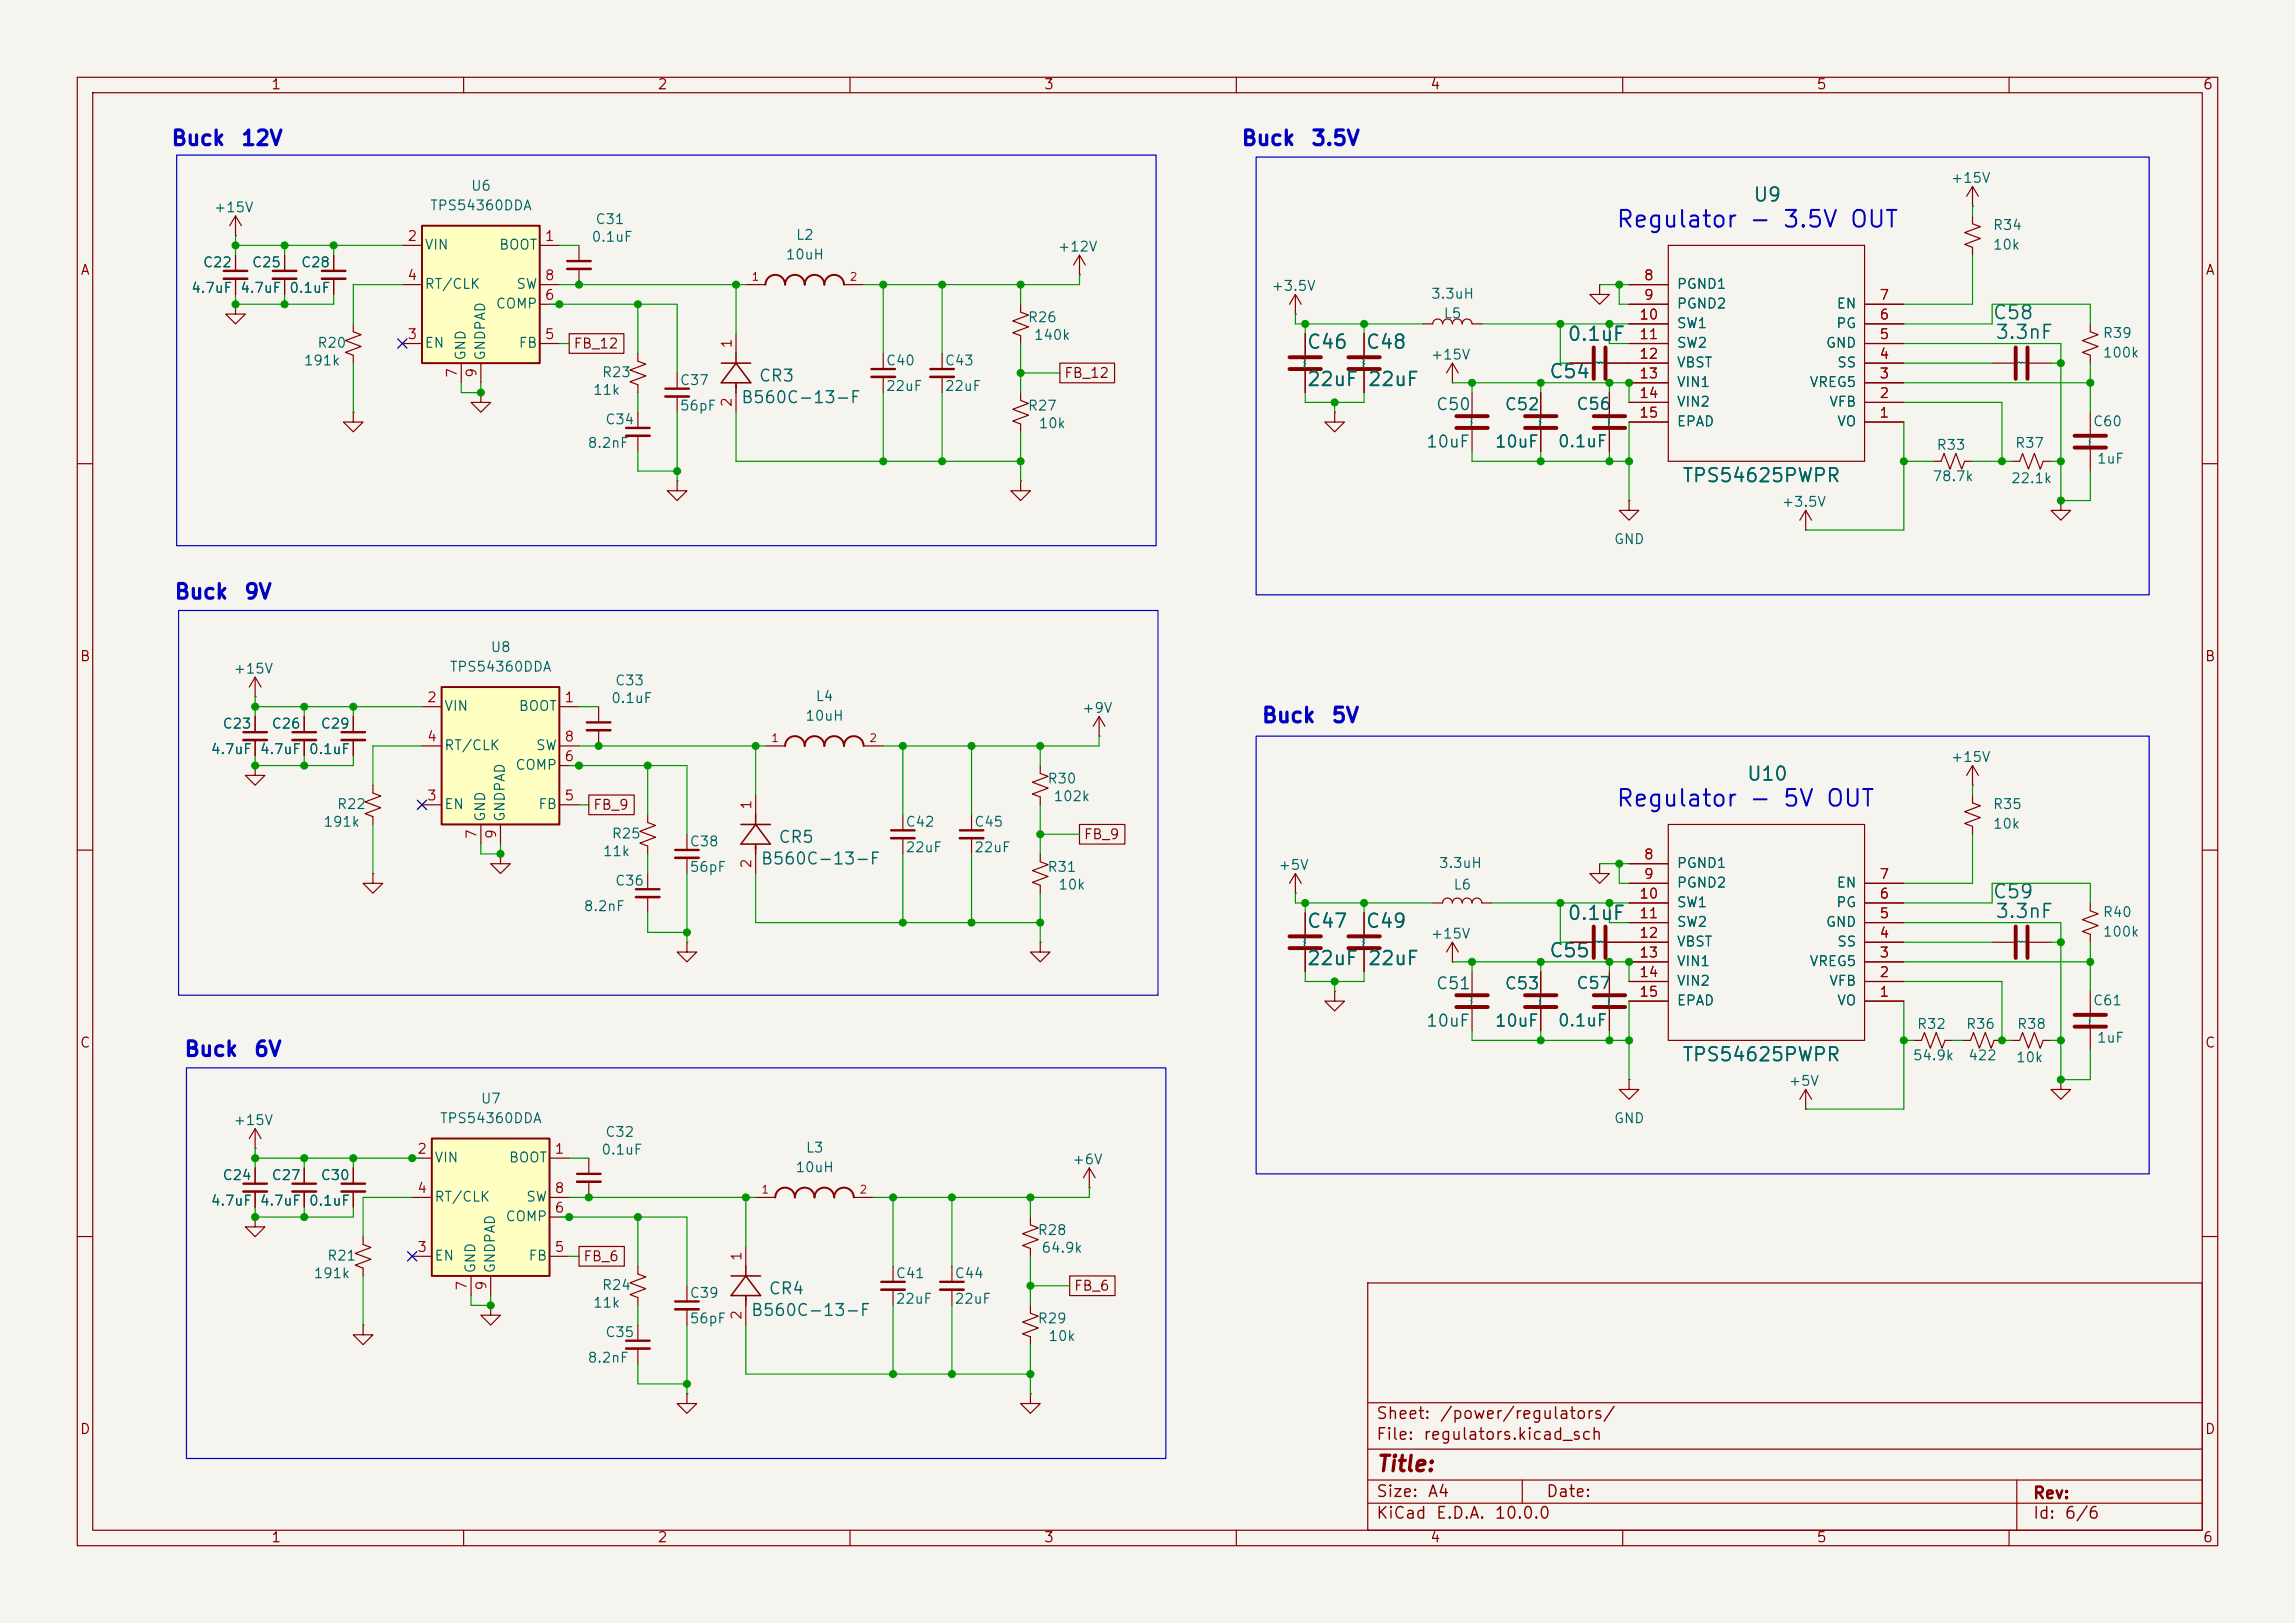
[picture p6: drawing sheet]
<svg xmlns="http://www.w3.org/2000/svg" width="297mm" height="210mm" viewBox="0 0 297 210" stroke-linecap="round" stroke-linejoin="round" font-family="sans-serif">
<defs><g id="words">
<g font-size="2.2" fill="#0000c2">
<text x="209" y="30">Regulator</text>
<text x="226.2" y="30">-</text>
<text x="230.6" y="30">3.5V</text>
<text x="239.2" y="30">OUT</text>
<text x="209" y="104.9">Regulator</text>
<text x="226.2" y="104.9">-</text>
<text x="230.6" y="104.9">5V</text>
<text x="236.2" y="104.9">OUT</text>
</g>
<text font-size="2" fill="#840000" x="178" y="190.9">Title:</text>
<g font-size="1.9" fill="#0000c2">
<text x="22.1" y="19.3">Buck</text>
<text x="31.1" y="19.3">12V</text>
<text x="160.6" y="19.3">Buck</text>
<text x="169.6" y="19.3">3.5V</text>
<text x="22.5" y="78">Buck</text>
<text x="31.5" y="78">9V</text>
<text x="163.2" y="94">Buck</text>
<text x="172.2" y="94">5V</text>
<text x="23.7" y="137.2">Buck</text>
<text x="32.8" y="137.2">6V</text>
</g>
<g font-size="1.8" fill="#006464">
<text x="226.8" y="26.5">U9</text>
<text x="257.8" y="41.8">C58</text>
<text x="169" y="45.6">C46</text>
<text x="176.6" y="45.6">C48</text>
<text x="202.7" y="44.6">0.1uF</text>
<text x="258.1" y="44.3">3.3nF</text>
<text x="169" y="50.4">22uF</text>
<text x="176.9" y="50.4">22uF</text>
<text x="200.4" y="49.4">C54</text>
<text x="217.6" y="62.8">TPS54625PWPR</text>
<text x="226" y="101.4">U10</text>
<text x="202.7" y="119.5">0.1uF</text>
<text x="257.8" y="116.7">C59</text>
<text x="258.1" y="119.2">3.3nF</text>
<text x="169" y="125.3">22uF</text>
<text x="169" y="120.5">C47</text>
<text x="176.6" y="120.5">C49</text>
<text x="176.9" y="125.3">22uF</text>
<text x="200.4" y="124.3">C55</text>
<text x="217.6" y="137.8">TPS54625PWPR</text>
</g>
<g font-size="1.5" fill="#006464">
<text x="95.8" y="52.6">B560C-13-F</text>
<text x="98.1" y="49.8">CR3</text>
<text x="185.7" y="53.5">C50</text>
<text x="194.6" y="53.5">C52</text>
<text x="203.9" y="53.4">C56</text>
<text x="184.5" y="58.3">10uF</text>
<text x="193.4" y="58.3">10uF</text>
<text x="201.5" y="58.2">0.1uF</text>
<text x="98.4" y="112.2">B560C-13-F</text>
<text x="100.6" y="109.4">CR5</text>
<text x="185.7" y="128.4">C51</text>
<text x="194.6" y="128.4">C53</text>
<text x="203.9" y="128.4">C57</text>
<text x="184.5" y="133.2">10uF</text>
<text x="193.4" y="133.2">10uF</text>
<text x="201.5" y="133.2">0.1uF</text>
<text x="99.4" y="167.9">CR4</text>
<text x="97.1" y="170.7">B560C-13-F</text>
</g>
<g font-size="1.5" fill="#840000">
<text x="178" y="184">Sheet:</text>
<text x="186.2" y="184">/power/regulators/</text>
<text x="178" y="186.7">File:</text>
<text x="184.1" y="186.7">regulators.kicad_sch</text>
<text x="178" y="196.9">KiCad</text>
<text x="178" y="194.1">Size:</text>
<text x="184.7" y="194.1">A4</text>
<text x="185.7" y="196.9">E.D.A.</text>
<text x="193.3" y="196.9">10.0.0</text>
<text x="200" y="194.1">Date:</text>
<text x="263" y="194.3">Rev:</text>
<text x="263" y="196.9">Id:</text>
<text x="267.1" y="196.9">6/6</text>
</g>
<g font-size="1.3" fill="#840000">
<text x="35" y="11.9">1</text>
<text x="85" y="11.9">2</text>
<text x="135" y="11.9">3</text>
<text x="185" y="11.9">4</text>
<text x="235" y="11.9">5</text>
<text x="285" y="11.9">6</text>
<text x="10.3" y="35.9">A</text>
<text x="285.3" y="35.9">A</text>
<text x="74.1" y="45.4">FB_12</text>
<text x="137.6" y="49.2">FB_12</text>
<text x="10.3" y="85.9">B</text>
<text x="285.3" y="85.9">B</text>
<text x="76.7" y="105.1">FB_9</text>
<text x="140.2" y="108.9">FB_9</text>
<text x="10.3" y="135.9">C</text>
<text x="285.3" y="135.9">C</text>
<text x="75.4" y="163.5">FB_6</text>
<text x="138.9" y="167.3">FB_6</text>
<text x="10.3" y="185.9">D</text>
<text x="285.3" y="185.9">D</text>
<text x="35" y="199.9">1</text>
<text x="85" y="199.9">2</text>
<text x="135" y="199.9">3</text>
<text x="185" y="199.9">4</text>
<text x="235" y="199.9">5</text>
<text x="285" y="199.9">6</text>
</g>
<g font-size="1.3" fill="#006464">
<text x="252.4" y="24">+15V</text>
<text x="27.6" y="27.8">+15V</text>
<text x="55.6" y="27.5">TPS54360DDA</text>
<text x="60.9" y="25">U6</text>
<text x="77" y="29.3">C31</text>
<text x="26.2" y="34.9">C22</text>
<text x="32.5" y="34.9">C25</text>
<text x="38.9" y="34.9">C28</text>
<text x="54.9" y="32.6">VIN</text>
<text x="64.5" y="32.6">BOOT</text>
<text x="76.5" y="31.6">0.1uF</text>
<text x="101.6" y="33.9">10uH</text>
<text x="102.9" y="31.3">L2</text>
<text x="136.8" y="32.9">+12V</text>
<text x="257.8" y="32.6">10k</text>
<text x="257.8" y="30.1">R34</text>
<text x="24.6" y="38.2">4.7uF</text>
<text x="31" y="38.2">4.7uF</text>
<text x="37.3" y="38.2">0.1uF</text>
<text x="54.9" y="37.7">RT/CLK</text>
<text x="64.1" y="40.2">COMP</text>
<text x="66.7" y="37.7">SW</text>
<text x="164.4" y="37.9">+3.5V</text>
<text x="185.1" y="39">3.3uH</text>
<text x="186.7" y="41.5">L5</text>
<text x="216.9" y="37.7">PGND1</text>
<text x="216.9" y="40.2">PGND2</text>
<text x="237.6" y="40.2">EN</text>
<text x="39.2" y="47.6">191k</text>
<text x="41" y="45.3">R20</text>
<text x="54.9" y="45.3">EN</text>
<text x="60.6" y="46.7" transform="rotate(-90 60.6 46.7)">GND</text>
<text x="63.1" y="46.7" transform="rotate(-90 63.1 46.7)">GNDPAD</text>
<text x="67" y="45.3">FB</text>
<text x="114.6" y="47.6">C40</text>
<text x="122.2" y="47.6">C43</text>
<text x="132.9" y="42">R26</text>
<text x="133.7" y="44.3">140k</text>
<text x="169.8" y="47.3" transform="rotate(-90 169.8 47.3)">~</text>
<text x="177.4" y="47.3" transform="rotate(-90 177.4 47.3)">~</text>
<text x="185.1" y="46.8">+15V</text>
<text x="206.2" y="47.9">~</text>
<text x="216.9" y="42.8">SW1</text>
<text x="216.9" y="45.3">SW2</text>
<text x="216.9" y="47.9">VBST</text>
<text x="236.2" y="45.3">GND</text>
<text x="237.5" y="42.8">PG</text>
<text x="237.7" y="47.9">SS</text>
<text x="260.9" y="47.9">~</text>
<text x="272" y="44">R39</text>
<text x="272" y="46.6">100k</text>
<text x="76.7" y="51.4">11k</text>
<text x="77.8" y="49.1">R23</text>
<text x="87.9" y="50.1">C37</text>
<text x="87.9" y="53.4">56pF</text>
<text x="114.6" y="50.9">22uF</text>
<text x="122.2" y="50.9">22uF</text>
<text x="132.9" y="53.4">R27</text>
<text x="216.9" y="50.4">VIN1</text>
<text x="216.9" y="52.9">VIN2</text>
<text x="234.1" y="50.4">VREG5</text>
<text x="236.6" y="52.9">VFB</text>
<text x="76" y="58.3">8.2nF</text>
<text x="78.2" y="55.2">C34</text>
<text x="134.3" y="55.7">10k</text>
<text x="191.4" y="55" transform="rotate(-90 191.4 55)">~</text>
<text x="200.3" y="55" transform="rotate(-90 200.3 55)">~</text>
<text x="209.1" y="55.4" transform="rotate(-90 209.1 55.4)">~</text>
<text x="216.9" y="55.5">EPAD</text>
<text x="237.7" y="55.5">VO</text>
<text x="250.5" y="58.5">R33</text>
<text x="260.7" y="58.3">R37</text>
<text x="270.8" y="55.5">C60</text>
<text x="271.4" y="57.5" transform="rotate(-90 271.4 57.5)">~</text>
<text x="230.5" y="65.9">+3.5V</text>
<text x="250" y="62.6">78.7k</text>
<text x="260.2" y="62.8">22.1k</text>
<text x="271.3" y="60.3">1uF</text>
<text x="208.8" y="70.7">GND</text>
<text x="30.1" y="87.5">+15V</text>
<text x="58.1" y="87.2">TPS54360DDA</text>
<text x="63.4" y="84.7">U8</text>
<text x="79.5" y="89">C33</text>
<text x="28.7" y="94.6">C23</text>
<text x="35.1" y="94.6">C26</text>
<text x="41.4" y="94.6">C29</text>
<text x="57.4" y="92.3">VIN</text>
<text x="67" y="92.3">BOOT</text>
<text x="79" y="91.3">0.1uF</text>
<text x="104.1" y="93.6">10uH</text>
<text x="105.5" y="91">L4</text>
<text x="139.9" y="92.6">+9V</text>
<text x="27.2" y="97.9">4.7uF</text>
<text x="33.5" y="97.9">4.7uF</text>
<text x="39.9" y="97.9">0.1uF</text>
<text x="57.4" y="97.4">RT/CLK</text>
<text x="66.6" y="99.9">COMP</text>
<text x="69.3" y="97.4">SW</text>
<text x="135.5" y="101.7">R30</text>
<text x="252.4" y="98.9">+15V</text>
<text x="41.8" y="107.3">191k</text>
<text x="43.5" y="105">R22</text>
<text x="57.4" y="105">EN</text>
<text x="63.1" y="106.4" transform="rotate(-90 63.1 106.4)">GND</text>
<text x="65.6" y="106.4" transform="rotate(-90 65.6 106.4)">GNDPAD</text>
<text x="69.6" y="105">FB</text>
<text x="117.1" y="107.3">C42</text>
<text x="126" y="107.3">C45</text>
<text x="136.3" y="104">102k</text>
<text x="257.8" y="107.5">10k</text>
<text x="257.8" y="105">R35</text>
<text x="77.9" y="111.1">11k</text>
<text x="79.1" y="108.8">R25</text>
<text x="89.2" y="109.8">C38</text>
<text x="89.2" y="113.1">56pF</text>
<text x="117.1" y="110.6">22uF</text>
<text x="126" y="110.6">22uF</text>
<text x="135.5" y="113.1">R31</text>
<text x="165.3" y="112.9">+5V</text>
<text x="186.1" y="112.6">3.3uH</text>
<text x="216.9" y="112.6">PGND1</text>
<text x="75.4" y="118.2">8.2nF</text>
<text x="79.5" y="114.9">C36</text>
<text x="136.9" y="115.4">10k</text>
<text x="188" y="115.4">L6</text>
<text x="216.9" y="115.2">PGND2</text>
<text x="216.9" y="117.7">SW1</text>
<text x="237.5" y="117.7">PG</text>
<text x="237.6" y="115.2">EN</text>
<text x="272" y="119">R40</text>
<text x="169.8" y="122.3" transform="rotate(-90 169.8 122.3)">~</text>
<text x="177.4" y="122.3" transform="rotate(-90 177.4 122.3)">~</text>
<text x="185.1" y="121.8">+15V</text>
<text x="206.2" y="122.8">~</text>
<text x="216.9" y="120.2">SW2</text>
<text x="216.9" y="122.8">VBST</text>
<text x="216.9" y="125.3">VIN1</text>
<text x="234.1" y="125.3">VREG5</text>
<text x="236.2" y="120.2">GND</text>
<text x="237.7" y="122.8">SS</text>
<text x="260.9" y="122.8">~</text>
<text x="272" y="121.5">100k</text>
<text x="191.4" y="129.9" transform="rotate(-90 191.4 129.9)">~</text>
<text x="200.3" y="129.9" transform="rotate(-90 200.3 129.9)">~</text>
<text x="209.1" y="130.3" transform="rotate(-90 209.1 130.3)">~</text>
<text x="216.9" y="127.9">VIN2</text>
<text x="216.9" y="130.4">EPAD</text>
<text x="236.6" y="127.9">VFB</text>
<text x="237.7" y="130.4">VO</text>
<text x="270.8" y="130.4">C61</text>
<text x="247.5" y="137.5">54.9k</text>
<text x="248" y="133.5">R32</text>
<text x="254.3" y="133.5">R36</text>
<text x="254.6" y="137.5">422</text>
<text x="260.8" y="137.8">10k</text>
<text x="260.9" y="133.5">R38</text>
<text x="271.3" y="135.2">1uF</text>
<text x="271.4" y="132.4" transform="rotate(-90 271.4 132.4)">~</text>
<text x="62.1" y="143.1">U7</text>
<text x="231.4" y="140.8">+5V</text>
<text x="30.1" y="145.9">+15V</text>
<text x="56.8" y="145.6">TPS54360DDA</text>
<text x="77.7" y="149.7">0.1uF</text>
<text x="78.2" y="147.4">C32</text>
<text x="104.2" y="149.5">L3</text>
<text x="208.8" y="145.6">GND</text>
<text x="28.7" y="153">C24</text>
<text x="35.1" y="153">C27</text>
<text x="41.4" y="153">C30</text>
<text x="56.1" y="150.7">VIN</text>
<text x="56.1" y="155.8">RT/CLK</text>
<text x="65.8" y="150.7">BOOT</text>
<text x="68" y="155.8">SW</text>
<text x="102.9" y="152">10uH</text>
<text x="138.7" y="151">+6V</text>
<text x="27.2" y="156.3">4.7uF</text>
<text x="33.5" y="156.3">4.7uF</text>
<text x="39.9" y="156.3">0.1uF</text>
<text x="65.3" y="158.3">COMP</text>
<text x="134.2" y="160.1">R28</text>
<text x="40.5" y="165.7">191k</text>
<text x="42.2" y="163.4">R21</text>
<text x="56.1" y="163.4">EN</text>
<text x="61.8" y="164.8" transform="rotate(-90 61.8 164.8)">GND</text>
<text x="64.4" y="164.8" transform="rotate(-90 64.4 164.8)">GNDPAD</text>
<text x="68.3" y="163.4">FB</text>
<text x="77.8" y="167.2">R24</text>
<text x="115.8" y="165.7">C41</text>
<text x="123.5" y="165.7">C44</text>
<text x="134.7" y="162.4">64.9k</text>
<text x="76.7" y="169.5">11k</text>
<text x="78.2" y="173.3">C35</text>
<text x="89.2" y="168.2">C39</text>
<text x="89.2" y="171.6">56pF</text>
<text x="115.8" y="169">22uF</text>
<text x="123.5" y="169">22uF</text>
<text x="134.2" y="171.6">R29</text>
<text x="135.6" y="173.8">10k</text>
<text x="76" y="176.6">8.2nF</text>
</g>
<g font-size="1.3" fill="#a90000">
<text x="52.6" y="31.5">2</text>
<text x="70.4" y="31.5">1</text>
<text x="52.6" y="36.6">4</text>
<text x="70.4" y="39.1">6</text>
<text x="70.4" y="36.6">8</text>
<text x="212" y="41.7">10</text>
<text x="212.7" y="36.6">8</text>
<text x="212.7" y="39.1">9</text>
<text x="243.1" y="41.7">6</text>
<text x="243.1" y="39.1">7</text>
<text x="52.6" y="44.2">3</text>
<text x="70.4" y="44.2">5</text>
<text x="95" y="45.2" transform="rotate(-90 95 45.2)">1</text>
<text x="212" y="44.2">11</text>
<text x="212" y="46.7">12</text>
<text x="243.1" y="46.7">4</text>
<text x="243.1" y="44.2">5</text>
<text x="59.4" y="49" transform="rotate(-90 59.4 49)">7</text>
<text x="62" y="49" transform="rotate(-90 62 49)">9</text>
<text x="95" y="52.8" transform="rotate(-90 95 52.8)">2</text>
<text x="212" y="49.3">13</text>
<text x="212" y="51.8">14</text>
<text x="243.1" y="51.8">2</text>
<text x="243.1" y="49.3">3</text>
<text x="212" y="54.4">15</text>
<text x="243.1" y="54.4">1</text>
<text x="55.2" y="91.2">2</text>
<text x="73" y="91.2">1</text>
<text x="55.2" y="96.3">4</text>
<text x="73" y="98.8">6</text>
<text x="73" y="96.3">8</text>
<text x="55.2" y="103.9">3</text>
<text x="73" y="103.9">5</text>
<text x="97.5" y="104.8" transform="rotate(-90 97.5 104.8)">1</text>
<text x="62" y="108.7" transform="rotate(-90 62 108.7)">7</text>
<text x="64.5" y="108.7" transform="rotate(-90 64.5 108.7)">9</text>
<text x="97.5" y="112.5" transform="rotate(-90 97.5 112.5)">2</text>
<text x="212.7" y="111.5">8</text>
<text x="212" y="116.6">10</text>
<text x="212" y="119.1">11</text>
<text x="212.7" y="114">9</text>
<text x="243.1" y="119.1">5</text>
<text x="243.1" y="116.6">6</text>
<text x="243.1" y="114">7</text>
<text x="212" y="121.7">12</text>
<text x="212" y="124.2">13</text>
<text x="243.1" y="124.2">3</text>
<text x="243.1" y="121.7">4</text>
<text x="212" y="126.7">14</text>
<text x="212" y="129.3">15</text>
<text x="243.1" y="129.3">1</text>
<text x="243.1" y="126.7">2</text>
<text x="53.9" y="149.6">2</text>
<text x="71.7" y="149.6">1</text>
<text x="53.9" y="154.7">4</text>
<text x="71.7" y="154.7">8</text>
<text x="71.7" y="157.2">6</text>
<text x="53.9" y="162.3">3</text>
<text x="60.7" y="167.1" transform="rotate(-90 60.7 167.1)">7</text>
<text x="63.2" y="167.1" transform="rotate(-90 63.2 167.1)">9</text>
<text x="71.7" y="162.3">5</text>
<text x="96.3" y="163.3" transform="rotate(-90 96.3 163.3)">1</text>
<text x="96.3" y="170.9" transform="rotate(-90 96.3 170.9)">2</text>
</g>
<g font-size="1" fill="#a90000">
<text x="97.2" y="36.6">1</text>
<text x="109.9" y="36.6">2</text>
<text x="99.7" y="96.3">1</text>
<text x="112.4" y="96.3">2</text>
<text x="98.4" y="154.7">1</text>
<text x="111.1" y="154.7">2</text>
</g>
</g></defs>
<path d="M0 0h297v210h-297z" fill="#f5f4ef" stroke="#f5f4ef" stroke-width=".13"/>
<g fill="none" stroke="#840000" stroke-width=".15">
<path d="M10 10h277v190h-277zM12 12h273v186h-273zM60 10v2M110 10v2M160 10v2M210 10v2M260 10v2M36.8 33v2.1M36.8 36.1v2M43.2 33v2.1M43.2 36.1v2M132.1 39.4v1l1 .4-2 .7 2 .8-2 .8 1 .3v1.1"/>
<path d="M207 36.8v1.3h1.3l-1.3 1.3-1.3-1.3h1.3M207 36.8h.1M45.7 41.9v1l1 .4-2 .8 2 .7-2 .8 1 .4v1M45.7 53.3v1.3h1.3l-1.3 1.3-1.3-1.3h1.3M45.7 53.3h.1M62.2 50.8v1.3h1.3l-1.3 1.2-1.2-1.2h1.2M62.2 50.8h.1M95.2 43.2v2.5M95.2 50.8v2.5M114.3 45.7v2.1M114.3 48.8v2M121.9 45.7v2.1"/>
<path d="M121.9 48.8v2M132.1 50.8v1l1 .4-2 .8 2 .7-2 .8 1 .4v1M172.7 53.3v1.3h1.3l-1.3 1.3-1.3-1.3h1.3M172.7 53.3h.1M176.5 43.2v2.8M176.5 48v2.8M184.1 41.9h1.3a.64 .64 0 0 1 .7-.6 .64 .64 0 0 1 .6 .6 .64 .64 0 0 1 .6-.6 .64 .64 0 0 1 .7 .6 .64 .64 0 0 1 .6-.6 .64 .64 0 0 1 .6 .6 .64 .64 0 0 1 .7-.6 .64 .64 0 0 1 .6 .6h1.3M188 49.5h.1M188 47l-.8 1.3M188 47l.7 1.3M188 47v2.5M190.5 50.8v2.8"/>
<path d="M190.5 55.6v2.8M199.4 50.8v2.8M199.4 55.6v2.8M203.2 47h2.8M208 47h2.8M208.3 50.8v2.8M208.3 55.6v2.8M250.2 59.7h1l.4-1 .7 2 .8-2 .8 2 .4-1h1M257.8 47h2.8M262.6 47h2.8M10 60h2M285 60h2"/>
<path d="M33 99.1v1.2h1.3l-1.3 1.3-1.3-1.3h1.3M33 99.1h.1M134.6 99.1v1l1 .4-2 .7 2 .8-2 .7 1 .4v1M10 110h2M48.3 101.6v1l1 .4-2.1 .8 2.1 .7-2.1 .8 1.1 .4v1M48.3 113v1.3h1.2l-1.2 1.3-1.3-1.3h1.3M48.3 113h.1M64.8 110.5v1.3h1.2l-1.2 1.2-1.3-1.2h1.3M64.8 110.5h.1M83.8 105.4v1l1 .4-2 .8 2 .7-2 .8 1 .4v1M83.8 113v2.1M83.8 116.1v2"/>
<path d="M88.9 108v2M88.9 111v2M97.8 102.9v2.5M97.8 110.5v2.5M116.8 105.4v2M116.8 108.5v2M125.7 105.4v2M125.7 108.5v2M134.6 110.5v1l1 .4-2 .7 2 .8-2 .8 1 .4v1M167.6 115.6h.1M167.6 113l-.7 1.3M167.6 113l.8 1.3"/>
<path d="M167.6 113v2.6M168.9 118.1v2.8M285 110h2M134.6 121.9v1.3h1.3l-1.3 1.3-1.3-1.3h1.3M134.6 121.9h.1M168.9 122.9v2.8M210.8 139.7v1.3h1.3l-1.3 1.2-1.3-1.2h1.3M210.8 139.7h.1M33 157.5v1.3h1.3l-1.3 1.2-1.3-1.2h1.3M33 157.5h.1M33 148.6h.1M33 146.1l-.7 1.2"/>
<path d="M33 146.1l.8 1.2M33 146.1v2.5M33 151.1v2.1M33 154.2v2M39.4 151.1v2.1M39.4 154.2v2M45.7 151.1v2.1M45.7 154.2v2M76.2 149.9v2M76.2 152.9v2M97.8 154.9h2.5M110.5 154.9h2.5"/>
<path d="M133.3 157.5v1l1.1 .4-2.1 .7 2.1 .8-2.1 .8 1 .3v1.1M141 153.7h.1M141 151.1l-.8 1.3M141 151.1l.7 1.3M141 151.1v2.6M10 160h2M47 171.5v1.2h1.3l-1.3 1.3-1.3-1.3h1.3M47 171.5h.1M47 160v1l1 .4-2 .8 2 .7-2 .8 1 .4v1M63.5 168.9v1.3h1.3l-1.3 1.3-1.3-1.3h1.3M63.5 168.9h.1M82.5 163.8v1l1.1 .4-2.1 .8 2.1 .8-2.1 .7 1 .4v1"/>
<path d="M82.5 171.5v2M82.5 174.5v2M88.9 166.4v2M88.9 169.4v2.1M96.5 161.3v2.5M96.5 168.9v2.6M115.6 163.8v2.1M115.6 166.9v2M123.2 163.8v2.1M123.2 166.9v2M133.3 168.9v1l1.1 .4-2.1 .8 2.1 .7-2.1 .8 1 .4v1M177 166h108v32h-108z"/>
<path d="M285 160h2M60 198v2M88.9 180.3v1.3h1.3l-1.3 1.3-1.3-1.3h1.3M88.9 180.3h.1M110 198v2M133.3 180.3v1.3h1.3l-1.3 1.3-1.2-1.3h1.2M133.3 180.3h.1M160 198v2M177 194.5h108M177 191.5h108M177 187.5h108M177 181.5h108"/>
<path d="M197 191.5v3M210 198v2M260 198v2M261 191.5v6.5"/>
</g>
<g fill="none" stroke="#840000" stroke-width=".51">
<path d="M174.5 46.2h4.1M174.5 47.8h4.1M188.5 53.8h4M188.5 55.4h4M197.4 53.8h4M197.4 55.4h4M206.2 53.8h4.1M206.2 55.4h4.1M206.2 45v4M207.8 45v4M260.9 45v4M262.4 45v4"/>
<path d="M166.9 121.2h4M166.9 122.7h4"/>
</g>
<g fill="none" stroke="#840000" stroke-width=".3">
<path d="M35.3 35.1h3.1M41.7 35.1h3M112.8 47.8h3M120.4 47.8h3M82.3 115.1h3M87.4 110h3M115.3 107.4h3.1M124.2 107.4h3.1M31.5 153.2h3M37.8 153.2h3.1M44.2 153.2h3M74.7 151.9h3"/>
<path d="M81 173.5h3.1M87.4 168.4h3M114 165.9h3.1M121.7 165.9h3"/>
</g>
<g fill="none" stroke="#840000" stroke-width=".33">
<path d="M35.3 36.1h3.1M41.7 36.1h3M112.8 48.8h3M120.4 48.8h3M82.3 116.1h3M87.4 111h3M115.3 108.5h3.1M124.2 108.5h3.1M31.5 154.2h3M37.8 154.2h3.1M44.2 154.2h3M74.7 152.9h3"/>
<path d="M81 174.5h3.1M87.4 169.4h3M114 166.9h3.1M121.7 166.9h3"/>
</g>
<path d="M100.3 154.9a1.27 1.27 0 0 1 1.3-1.2 1.27 1.27 0 0 1 1.3 1.2 1.27 1.27 0 0 1 1.2-1.2 1.27 1.27 0 0 1 1.3 1.2 1.27 1.27 0 0 1 1.3-1.2 1.27 1.27 0 0 1 1.2 1.2 1.27 1.27 0 0 1 1.3-1.2 1.27 1.27 0 0 1 1.3 1.2" fill="none" stroke="#840000" stroke-width=".25"/>
<path d="M93.3 47h3.9M95.2 45.7v1.3M95.2 49.5v1.3M95.2 47l2 2.5h-3.9zM95.9 106.7h3.8M97.8 105.4v1.3M97.8 109.2v1.3M97.8 106.7l1.9 2.5h-3.8zM94.6 165.1h3.8M96.5 163.8v1.3M96.5 167.6v1.3M96.5 165.1l1.9 2.5h-3.8z" fill="none" stroke="#840000" stroke-width=".2"/>
<path d="M55.9 147.3h15.2v17.8h-15.2z" fill="#ffffc2"/>
<path d="M99.1 36.8a1.27 1.27 0 0 1 1.2-1.2 1.27 1.27 0 0 1 1.3 1.2 1.27 1.27 0 0 1 1.3-1.2 1.27 1.27 0 0 1 1.2 1.2 1.27 1.27 0 0 1 1.3-1.2 1.27 1.27 0 0 1 1.3 1.2 1.27 1.27 0 0 1 1.2-1.2 1.27 1.27 0 0 1 1.3 1.2M55.9 147.3h15.2v17.8h-15.2z" fill="none" stroke="#840000" stroke-width=".25"/>
<g fill="none" stroke="#840000" stroke-width=".15">
<path d="M30.5 33v2.1M30.5 36.1v2M74.9 31.8v2M74.9 34.8v2M96.5 36.8h2.6M109.2 36.8h2.6M139.7 35.6h.1M139.7 33l-.8 1.3M139.7 33l.8 1.3M139.7 33v2.6M87.6 48.3v2M87.6 51.3v2"/>
<path d="M87.6 62.2v1.3h1.3l-1.3 1.3-1.2-1.3h1.2M87.6 62.2h.1M132.1 62.2v1.3h1.2l-1.2 1.3-1.3-1.3h1.3M132.1 62.2h.1M255.3 99.1l-.8 1.2M255.3 99.1l.7 1.2M255.3 99.1v2.5M210.8 119.4h5.1M210.8 116.8h5.1M210.8 114.3h5.1M210.8 111.8h5.1M215.9 106.7h25.4v27.9h-25.4z"/>
<path d="M241.3 119.4h5.1M241.3 116.8h5.1M241.3 114.3h5.1M255.3 101.6h.1M270.5 116.8v1.1l1 .3-2 .8 2 .8-2 .7 1 .4v1M210.8 129.5h5.1M210.8 127h5.1M210.8 124.5h5.1M210.8 121.9h5.1M241.3 129.5h5.1M241.3 127h5.1M241.3 124.5h5.1"/>
<path d="M241.3 121.9h5.1M266.7 139.7v1.3h1.3l-1.3 1.2-1.3-1.2h1.3M266.7 139.7h.1M270.5 128.3v2.8M270.5 133.1v2.8M53.3 149.9h2.6M53.3 154.9h2.6M71.1 149.9h2.6M71.1 154.9h2.6M71.1 157.5h2.6M233.7 143.5h.1M233.7 141l-.8 1.2"/>
<path d="M233.7 141l.7 1.2M233.7 141v2.5M53.3 162.6h2.6M61 165.1v2.5M63.5 165.1v2.5M71.1 162.6h2.6"/>
</g>
<path d="M29 35.1h3M73.4 33.8h3.1M86.1 50.3h3.1" fill="none" stroke="#840000" stroke-width=".3"/>
<path d="M29 36.1h3M73.4 34.8h3.1M86.1 51.3h3.1" fill="none" stroke="#840000" stroke-width=".33"/>
<path d="M268.5 131.3h4M268.5 132.8h4" fill="none" stroke="#840000" stroke-width=".51"/>
<path d="M54.6 29.2h15.2v17.8h-15.2z" fill="#ffffc2"/>
<path d="M54.6 29.2h15.2v17.8h-15.2zM101.6 96.5a1.27 1.27 0 0 1 1.3-1.2 1.27 1.27 0 0 1 1.2 1.2 1.27 1.27 0 0 1 1.3-1.2 1.27 1.27 0 0 1 1.3 1.2 1.27 1.27 0 0 1 1.2-1.2 1.27 1.27 0 0 1 1.3 1.2 1.27 1.27 0 0 1 1.3-1.2 1.27 1.27 0 0 1 1.3 1.2" fill="none" stroke="#840000" stroke-width=".25"/>
<g fill="none" stroke="#840000" stroke-width=".15">
<path d="M30.5 30.5h.1M30.5 39.4v1.2h1.2l-1.2 1.3-1.3-1.3h1.3M30.5 39.4h.1M30.5 27.9l-.8 1.3M30.5 27.9l.7 1.3M30.5 27.9v2.6M52.1 31.8h2.5M52.1 36.8h2.5M69.8 31.8h2.6M69.8 36.8h2.6M69.8 39.4h2.6M52.1 44.5h2.5"/>
<path d="M59.7 47v2.5M62.2 47v2.5M69.8 44.5h2.6M82.5 45.7v1l1.1 .4-2.1 .8 2.1 .7-2.1 .8 1 .4v1M82.5 53.3v2.1M82.5 56.4v2M39.4 92.7v2M39.4 95.8v2M45.7 92.7v2M45.7 95.8v2M77.5 91.4v2.1M77.5 94.5v2"/>
<path d="M99.1 96.5h2.5M111.8 96.5h2.5M142.2 95.3h.1M142.2 92.7l-.7 1.3M142.2 92.7l.8 1.3M142.2 92.7v2.6M207 111.8v1.2h1.3l-1.3 1.3-1.3-1.3h1.3M207 111.8h.1M203.2 121.9h2.8M208 121.9h2.8"/>
</g>
<path d="M81 55.4h3.1M37.8 94.7h3.1M44.2 94.7h3M75.9 93.5h3.1" fill="none" stroke="#840000" stroke-width=".3"/>
<path d="M81 56.4h3.1M37.8 95.8h3.1M44.2 95.8h3M75.9 94.5h3.1" fill="none" stroke="#840000" stroke-width=".33"/>
<path d="M206.2 119.9v4.1M207.8 119.9v4.1" fill="none" stroke="#840000" stroke-width=".51"/>
<path d="M57.1 88.9h15.3v17.8h-15.3z" fill="#ffffc2"/>
<path d="M57.1 88.9h15.3v17.8h-15.3z" fill="none" stroke="#840000" stroke-width=".25"/>
<g fill="none" stroke="#840000" stroke-width=".15">
<path d="M30.5 33v2.1M30.5 36.1v2M36.8 33v2.1M36.8 36.1v2M43.2 33v2.1M43.2 36.1v2M167.6 38.1l-.7 1.3M167.6 38.1l.8 1.3M167.6 38.1v2.5M210.8 39.4h5.1M210.8 36.8h5.1M215.9 31.8h25.4v27.9h-25.4z"/>
<path d="M241.3 39.4h5.1M255.3 27.9v1.1l1 .3-2 .8 2 .8-2 .7 1 .4v1M255.3 26.7h.1M255.3 24.1v2.6M255.3 24.1l-.8 1.3M255.3 24.1l.7 1.3M73.7 43.2h7v2.5h-7zM137.2 47h7v2.5h-7zM167.6 40.6h.1M168.9 43.2v2.8M168.9 48v2.8M176.5 43.2v2.8"/>
<path d="M176.5 48v2.8M199.4 50.8v2.8M199.4 55.6v2.8M203.2 47h2.8M208 47h7.9M208.3 50.8v2.8M208.3 55.6v2.8M210.8 54.6h5.1M210.8 52.1h5.1M210.8 49.5h5.1M210.8 44.5h5.1M210.8 41.9h5.1"/>
<path d="M241.3 54.6h5.1M241.3 52.1h5.1M241.3 49.5h5.1M241.3 47h5.1M241.3 44.5h5.1M241.3 41.9h5.1M260.3 59.7h1.1l.3-1 .8 2 .8-2 .7 2 .4-1h1M270.5 41.9v1l1 .4-2 .8 2 .7-2 .8 1 .4v1M270.5 53.3v2.8M270.5 58.2v2.8M210.8 64.8v1.2h1.3l-1.3 1.3-1.3-1.3h1.3M210.8 64.8h.1"/>
<path d="M233.7 68.6h.1M233.7 66l-.8 1.3M233.7 66l.7 1.3M233.7 66v2.6M266.7 64.8v1.2h1.3l-1.3 1.3-1.3-1.3h1.3M266.7 64.8h.1M33 90.2h.1M33 87.6l-.7 1.3M33 87.6l.8 1.3M33 87.6v2.6M33 92.7v2M33 95.8v2"/>
<path d="M39.4 92.7v2M39.4 95.8v2M45.7 92.7v2M45.7 95.8v2M54.6 91.4h2.5M54.6 96.5h2.5M72.4 91.4h2.5M72.4 96.5h2.5M72.4 99.1h2.5M54.6 104.1h2.5M62.2 106.7v2.5M64.8 106.7v2.5"/>
<path d="M72.4 104.1h2.5M76.2 102.9h5.9v2.5h-5.9zM139.7 106.7h5.9v2.5h-5.9zM168.9 118.1v2.8M176.5 118.1v2.8M185.4 116.8h1.3a.64 .64 0 0 1 .6-.6 .64 .64 0 0 1 .7 .6 .64 .64 0 0 1 .6-.6 .64 .64 0 0 1 .6 .6 .64 .64 0 0 1 .7-.6 .64 .64 0 0 1 .6 .6 .64 .64 0 0 1 .6-.6 .64 .64 0 0 1 .7 .6h1.2M210.8 116.8h5.1M210.8 119.4h5.1M210.8 114.3h5.1M210.8 111.8h5.1M241.3 116.8h5.1M241.3 119.4h5.1"/>
<path d="M241.3 114.3h5.1M255.3 102.9v1l1 .4-2 .7 2 .8-2 .8 1 .3v1.1M88.9 121.9v1.3h1.3l-1.3 1.3-1.3-1.3h1.3M88.9 121.9h.1M168.9 122.9v2.8M172.7 128.3v1.2h1.3l-1.3 1.3-1.3-1.3h1.3M172.7 128.3h.1M176.5 122.9v2.8M188 124.5h.1M188 121.9l-.8 1.3M188 121.9l.7 1.3M188 121.9v2.6"/>
<path d="M190.5 125.7v2.8M190.5 130.6v2.8M199.4 125.7v2.8M199.4 130.6v2.8M203.2 121.9h2.8M208 121.9h7.9M208.3 125.7v2.8M208.3 130.6v2.8M210.8 129.5h5.1M210.8 127h5.1M210.8 124.5h5.1M241.3 121.9h5.1"/>
<path d="M241.3 129.5h5.1M241.3 127h5.1M241.3 124.5h5.1M247.6 134.6h1.1l.3-1 .8 2 .8-2 .7 2 .4-1h1M254 134.6h1l.4-1 .8 2 .7-2 .8 2 .4-1h1M257.8 121.9h2.8M260.3 134.6h1.1l.3-1 .8 2 .8-2 .7 2 .4-1h1M262.6 121.9h2.8M33 151.1v2.1M33 154.2v2M39.4 151.1v2.1M39.4 154.2v2"/>
<path d="M45.7 151.1v2.1M45.7 154.2v2M74.9 161.3h5.9v2.5h-5.9zM138.4 165.1h5.9v2.5h-5.9z"/>
</g>
<g fill="none" stroke="#840000" stroke-width=".51">
<path d="M166.9 46.2h4M166.9 47.8h4M268.5 56.4h4M268.5 57.9h4M260.9 119.9v4.1M262.4 119.9v4.1M174.5 121.2h4.1M174.5 122.7h4.1M188.5 128.8h4M188.5 130.3h4M197.4 128.8h4M197.4 130.3h4"/>
<path d="M206.2 128.8h4.1M206.2 130.3h4.1"/>
</g>
<path d="M31.5 94.7h3" fill="none" stroke="#840000" stroke-width=".3"/>
<path d="M31.5 95.8h3" fill="none" stroke="#840000" stroke-width=".33"/>
<g fill="none" stroke="#009600" stroke-width=".15">
<path d="M30.5 38.1v1.3h12.7v-1.3M30.5 31.8h21.6M30.5 30.5v2.5M36.8 31.8v1.2M36.8 38.1v1.3M43.2 31.8v1.2M52.1 36.8h-6.4v5.1M71.1 39.4h16.5v8.9M72.4 36.8h24.1M72.4 31.8h2.5M82.5 39.4v6.3M95.2 36.8v6.4"/>
<path d="M114.3 36.8v8.9M121.9 36.8v8.9M132.1 36.8v2.6M139.7 35.6v1.2h-27.9M207 36.8h3.8M209.5 36.8v2.6h1.3M255.3 33v6.4h-8.9M255.3 26.7v1.2M45.7 47v6.3M59.7 49.5v1.3h2.5v-1.3M72.4 44.5h1.3M82.5 50.8v2.5"/>
<path d="M82.5 58.4v2.6h5.1M87.6 53.3v8.9M95.2 53.3v6.4h36.9M114.3 50.8v8.9M121.9 50.8v8.9M132.1 44.5v6.3M132.1 55.9v6.3M132.1 48.3h5.1M167.6 40.6v1.3h16.5M168.9 50.8v1.3h7.6v-1.3M168.9 41.9v1.3M172.7 52.1v1.2"/>
<path d="M176.5 41.9v1.3M188 49.5h22.8v2.6M190.5 58.4v1.3h20.3M190.5 49.5v1.3M191.8 41.9h19M199.4 49.5v1.3M199.4 58.4v1.3M201.9 41.9v5.1h1.3M208.3 41.9v2.6h2.5M208.3 49.5v1.3M208.3 58.4v1.3M210.8 54.6v10.2"/>
<path d="M246.4 59.7h3.8M246.4 52.1h12.7v7.6M246.4 44.5h20.3v20.3h3.8v-3.8M246.4 41.9h11.4v-2.5h12.7v2.5M246.4 47h11.4M246.4 49.5h24.1M246.4 54.6v14h-12.7M255.3 59.7h5M265.4 59.7h1.3M265.4 47h1.3M270.5 47v6.3M33 97.8v1.3h12.7v-1.3"/>
<path d="M33 91.4h21.6M33 90.2v2.5M39.4 91.4v1.3M39.4 97.8v1.3M45.7 91.4v1.3M54.6 96.5h-6.3v5.1M73.7 99.1h15.2v8.9M74.9 96.5h24.2M74.9 91.4h2.6M83.8 99.1v6.3M97.8 96.5v6.4M116.8 96.5v8.9"/>
<path d="M125.7 96.5v8.9M134.6 96.5v2.6M142.2 95.3v1.2h-27.9M48.3 106.7v6.3M62.2 109.2v1.3h2.6v-1.3M74.9 104.1h1.3M83.8 110.5v2.5M83.8 118.1v2.6h5.1M88.9 113v8.9M97.8 113v6.4h36.8M116.8 110.5v8.9M125.7 110.5v8.9"/>
<path d="M134.6 104.1v6.4M134.6 115.6v6.3M134.6 108h5.1M167.6 115.6v1.2h17.8M168.9 116.8v1.3M176.5 116.8v1.3M193 116.8h17.8M201.9 116.8v5.1h1.3M207 111.8h3.8M208.3 116.8v2.6h2.5M209.5 111.8v2.5h1.3M246.4 119.4h20.3v20.3h3.8v-3.8"/>
<path d="M246.4 116.8h11.4v-2.5h12.7v2.5M255.3 101.6v1.3M255.3 108v6.3h-8.9M168.9 125.7v1.3h7.6v-1.3M172.7 127v1.3M188 124.5h22.8v2.5M190.5 133.4v1.2h20.3M190.5 124.5v1.2M199.4 124.5v1.2M199.4 133.4v1.2M208.3 124.5v1.2M208.3 133.4v1.2"/>
<path d="M210.8 129.5v10.2M246.4 127h12.7v7.6h1.2M246.4 129.5v14h-12.7M246.4 121.9h11.4M246.4 134.6h1.2M246.4 124.5h24.1M252.7 134.6h1.3M265.4 121.9h1.3M265.4 134.6h1.3M270.5 121.9v6.4M33 156.2v1.3h12.7v-1.3M33 148.6v2.5"/>
<path d="M33 149.9h21.6M39.4 149.9v1.2M39.4 156.2v1.3M45.7 149.9v1.2M53.3 154.9h-6.3v5.1M72.4 157.5h16.5v8.9M73.7 149.9h2.5M73.7 154.9h24.1M82.5 157.5v6.3M96.5 154.9v6.4M115.6 154.9v8.9M123.2 154.9v8.9"/>
<path d="M133.3 154.9v2.6M141 153.7v1.2h-28M47 165.1v6.4M61 167.6v1.3h2.5v-1.3M73.7 162.6h1.2M82.5 168.9v2.6M82.5 176.5v2.6h6.4M88.9 171.5v8.8M96.5 171.5v6.3h36.8M115.6 168.9v8.9M123.2 168.9v8.9M133.3 162.6v6.3"/>
<path d="M133.3 174v6.3M133.3 166.4h5.1"/>
</g>
<path d="M51.5 43.8l1.2 1.3M52.7 43.8l-1.2 1.3M54 103.5l1.2 1.2M55.2 103.5l-1.2 1.2M52.7 162l1.2 1.2M53.9 162l-1.2 1.2" fill="none" stroke="#000084" stroke-width=".15"/>
<path d="M22.9 20.1h126.7v50.5h-126.7zM162.6 20.3h115.5v56.7h-115.5zM23.1 79h126.8v49.8h-126.8zM162.6 95.3h115.5v56.6h-115.5zM24.1 138.2h126.8v50.5h-126.8z" fill="none" stroke="#0000c2" stroke-width=".15"/>
<g fill="#009600" stroke="#009600" stroke-width=".13">
<circle cx="176.5" cy="41.9" r=".46"/>
<circle cx="190.5" cy="49.5" r=".46"/>
<circle cx="168.9" cy="41.9" r=".46"/>
<circle cx="95.2" cy="36.8" r=".46"/>
<circle cx="82.5" cy="39.4" r=".46"/>
<circle cx="121.9" cy="59.7" r=".46"/>
<circle cx="121.9" cy="36.8" r=".46"/>
<circle cx="201.9" cy="116.8" r=".46"/>
<circle cx="176.5" cy="116.8" r=".46"/>
<circle cx="168.9" cy="116.8" r=".46"/>
<circle cx="172.7" cy="127" r=".46"/>
<circle cx="190.5" cy="124.5" r=".46"/>
<circle cx="201.9" cy="41.9" r=".46"/>
<circle cx="199.4" cy="49.5" r=".46"/>
<circle cx="208.3" cy="59.7" r=".46"/>
<circle cx="208.3" cy="41.9" r=".46"/>
<circle cx="199.4" cy="134.6" r=".46"/>
<circle cx="208.3" cy="124.5" r=".46"/>
<circle cx="208.3" cy="134.6" r=".46"/>
<circle cx="199.4" cy="124.5" r=".46"/>
<circle cx="209.5" cy="36.8" r=".46"/>
<circle cx="210.8" cy="49.5" r=".46"/>
<circle cx="208.3" cy="49.5" r=".46"/>
<circle cx="172.7" cy="52.1" r=".46"/>
<circle cx="246.4" cy="134.6" r=".46"/>
<circle cx="209.5" cy="111.8" r=".46"/>
<circle cx="208.3" cy="116.8" r=".46"/>
<circle cx="210.8" cy="124.5" r=".46"/>
<circle cx="210.8" cy="59.7" r=".46"/>
<circle cx="199.4" cy="59.7" r=".46"/>
<circle cx="210.8" cy="134.6" r=".46"/>
<circle cx="266.7" cy="59.7" r=".46"/>
<circle cx="270.5" cy="49.5" r=".46"/>
<circle cx="266.7" cy="47" r=".46"/>
<circle cx="266.7" cy="64.8" r=".46"/>
<circle cx="266.7" cy="121.9" r=".46"/>
<circle cx="266.7" cy="139.7" r=".46"/>
<circle cx="259.1" cy="134.6" r=".46"/>
<circle cx="270.5" cy="124.5" r=".46"/>
<circle cx="266.7" cy="134.6" r=".46"/>
<circle cx="259.1" cy="59.7" r=".46"/>
<circle cx="246.4" cy="59.7" r=".46"/>
<circle cx="30.5" cy="39.4" r=".46"/>
<circle cx="30.5" cy="31.8" r=".46"/>
<circle cx="43.2" cy="31.8" r=".46"/>
<circle cx="36.8" cy="39.4" r=".46"/>
<circle cx="36.8" cy="31.8" r=".46"/>
<circle cx="62.2" cy="50.8" r=".46"/>
<circle cx="74.9" cy="99.1" r=".46"/>
<circle cx="83.8" cy="99.1" r=".46"/>
<circle cx="88.9" cy="120.7" r=".46"/>
<circle cx="77.5" cy="96.5" r=".46"/>
<circle cx="97.8" cy="96.5" r=".46"/>
<circle cx="33" cy="99.1" r=".46"/>
<circle cx="39.4" cy="99.1" r=".46"/>
<circle cx="45.7" cy="91.4" r=".46"/>
<circle cx="33" cy="91.4" r=".46"/>
<circle cx="39.4" cy="91.4" r=".46"/>
<circle cx="114.3" cy="59.7" r=".46"/>
<circle cx="114.3" cy="36.8" r=".46"/>
<circle cx="132.1" cy="59.7" r=".46"/>
<circle cx="87.6" cy="61" r=".46"/>
<circle cx="74.9" cy="36.8" r=".46"/>
<circle cx="72.4" cy="39.4" r=".46"/>
<circle cx="132.1" cy="48.3" r=".46"/>
<circle cx="132.1" cy="36.8" r=".46"/>
<circle cx="125.7" cy="96.5" r=".46"/>
<circle cx="134.6" cy="108" r=".46"/>
<circle cx="134.6" cy="119.4" r=".46"/>
<circle cx="125.7" cy="119.4" r=".46"/>
<circle cx="116.8" cy="96.5" r=".46"/>
<circle cx="116.8" cy="119.4" r=".46"/>
<circle cx="134.6" cy="96.5" r=".46"/>
<circle cx="115.6" cy="177.8" r=".46"/>
<circle cx="123.2" cy="177.8" r=".46"/>
<circle cx="133.3" cy="177.8" r=".46"/>
<circle cx="73.7" cy="157.5" r=".46"/>
<circle cx="53.3" cy="149.9" r=".46"/>
<circle cx="133.3" cy="166.4" r=".46"/>
<circle cx="115.6" cy="154.9" r=".46"/>
<circle cx="96.5" cy="154.9" r=".46"/>
<circle cx="133.3" cy="154.9" r=".46"/>
<circle cx="123.2" cy="154.9" r=".46"/>
<circle cx="76.2" cy="154.9" r=".46"/>
<circle cx="82.5" cy="157.5" r=".46"/>
<circle cx="33" cy="149.9" r=".46"/>
<circle cx="33" cy="157.5" r=".46"/>
<circle cx="39.4" cy="157.5" r=".46"/>
<circle cx="39.4" cy="149.9" r=".46"/>
<circle cx="45.7" cy="149.9" r=".46"/>
<circle cx="63.5" cy="168.9" r=".46"/>
<circle cx="88.9" cy="179.1" r=".46"/>
<circle cx="64.8" cy="110.5" r=".46"/>
</g>
<use href="#words"/>
</svg>
